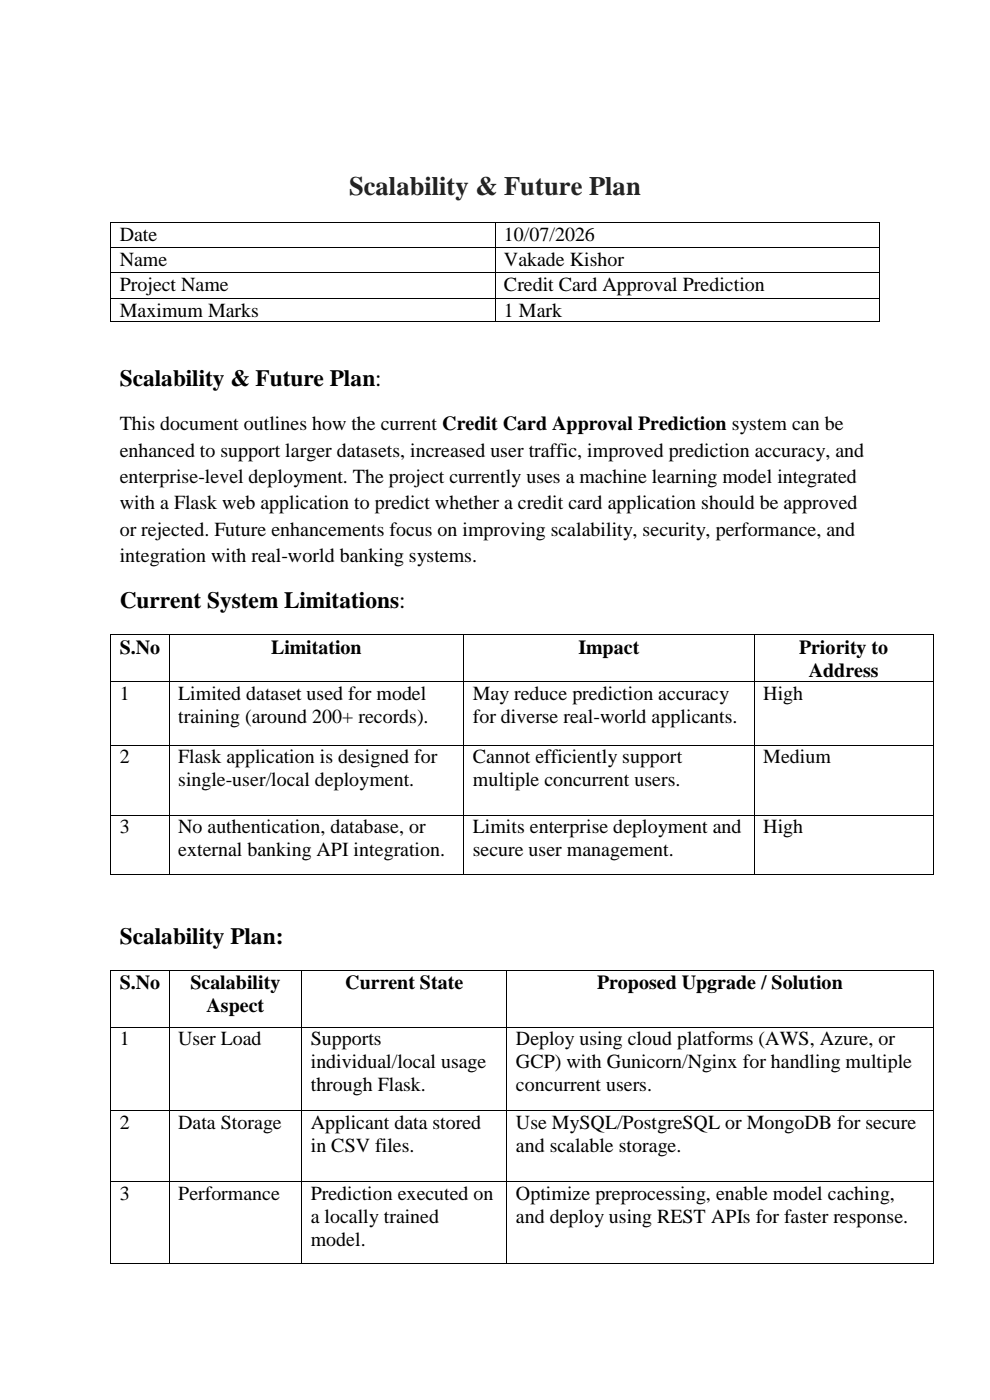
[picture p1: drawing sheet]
<svg xmlns="http://www.w3.org/2000/svg" width="210mm" height="297mm" viewBox="0 0 210 297" stroke-linecap="round" stroke-linejoin="round" font-family="sans-serif">
<defs><g id="words">
<text font-size="5.6" fill="#1f2328" x="74.1" y="41.4">Scalability &amp; Future Plan</text>
<g font-size="5">
<text x="25.4" y="81.8">Scalability &amp; Future Plan:</text>
<text x="25.4" y="129">Current System Limitations:</text>
<text x="25.4" y="200.3">Scalability Plan:</text>
</g>
<g font-size="4.2">
<text x="25.4" y="51.1">Date</text>
<text x="106.9" y="51.1">10/07/2026</text>
<text x="25.4" y="56.4">Name</text>
<text x="106.9" y="56.4">Vakade Kishor</text>
<text x="25.4" y="61.8">Project Name</text>
<text x="106.9" y="61.8">Credit Card Approval Prediction</text>
<text x="25.4" y="67.1">Maximum Marks</text>
<text x="106.9" y="67.1">1 Mark</text>
<text x="25.4" y="91.3">This document outlines how the current Credit Card Approval Prediction system can be</text>
<text x="25.4" y="96.9">enhanced to support larger datasets, increased user traffic, improved prediction accuracy, and</text>
<text x="25.4" y="102.5">enterprise-level deployment. The project currently uses a machine learning model integrated</text>
<text x="25.4" y="108.1">with a Flask web application to predict whether a credit card application should be approved</text>
<text x="25.4" y="113.7">or rejected. Future enhancements focus on improving scalability, security, performance, and</text>
<text x="25.4" y="119.3">integration with real-world banking systems.</text>
<text x="25.4" y="138.7">S.No</text>
<text x="57.5" y="138.7">Limitation</text>
<text x="122.7" y="138.7">Impact</text>
<text x="169.5" y="138.7">Priority to</text>
<text x="171.6" y="143.5">Address</text>
<text x="25.4" y="148.5">1</text>
<text x="37.8" y="148.5">Limited dataset used for model</text>
<text x="100.3" y="148.5">May reduce prediction accuracy</text>
<text x="161.9" y="148.5">High</text>
<text x="37.8" y="153.4">training (around 200+ records).</text>
<text x="100.3" y="153.4">for diverse real-world applicants.</text>
<text x="25.4" y="161.9">2</text>
<text x="37.8" y="161.9">Flask application is designed for</text>
<text x="100.3" y="161.9">Cannot efficiently support</text>
<text x="161.9" y="161.9">Medium</text>
<text x="37.8" y="166.8">single-user/local deployment.</text>
<text x="100.3" y="166.8">multiple concurrent users.</text>
<text x="25.4" y="176.8">3</text>
<text x="37.8" y="176.8">No authentication, database, or</text>
<text x="100.3" y="176.8">Limits enterprise deployment and</text>
<text x="161.9" y="176.8">High</text>
<text x="37.8" y="181.7">external banking API integration.</text>
<text x="100.3" y="181.7">secure user management.</text>
<text x="25.4" y="209.8">S.No</text>
<text x="40.4" y="209.8">Scalability</text>
<text x="73.3" y="209.8">Current State</text>
<text x="126.7" y="209.8">Proposed Upgrade / Solution</text>
<text x="43.8" y="214.7">Aspect</text>
<text x="25.4" y="221.8">1</text>
<text x="37.8" y="221.8">User Load</text>
<text x="65.9" y="221.8">Supports</text>
<text x="109.5" y="221.8">Deploy using cloud platforms (AWS, Azure, or</text>
<text x="65.9" y="226.6">individual/local usage</text>
<text x="109.5" y="226.6">GCP) with Gunicorn/Nginx for handling multiple</text>
<text x="65.9" y="231.5">through Flask.</text>
<text x="109.5" y="231.5">concurrent users.</text>
<text x="25.4" y="239.5">2</text>
<text x="37.8" y="239.5">Data Storage</text>
<text x="65.9" y="239.5">Applicant data stored</text>
<text x="109.5" y="239.5">Use MySQL/PostgreSQL or MongoDB for secure</text>
<text x="65.9" y="244.4">in CSV files.</text>
<text x="109.5" y="244.4">and scalable storage.</text>
<text x="25.4" y="254.5">3</text>
<text x="37.8" y="254.5">Performance</text>
<text x="65.9" y="254.5">Prediction executed on</text>
<text x="109.5" y="254.5">Optimize preprocessing, enable model caching,</text>
<text x="65.9" y="259.4">a locally trained</text>
<text x="109.5" y="259.4">and deploy using REST APIs for faster response.</text>
<text x="65.9" y="264.2">model.</text>
</g>
</g></defs>
<g fill="#000">
<path d="M23.4 47.2h.2v.1h-.2z" fill-rule="evenodd"/>
<path d="M23.4 47.2h.2v.1h-.2z" fill-rule="evenodd"/>
<path d="M23.4 52.4h.2v.2h-.2z" fill-rule="evenodd"/>
<path d="M23.4 57.8h.2v.2h-.2z" fill-rule="evenodd"/>
<path d="M104.9 47.2h.2v.1h-.2z" fill-rule="evenodd"/>
<path d="M104.9 52.4h.2v.2h-.2z" fill-rule="evenodd"/>
<path d="M104.9 57.8h.2v.2h-.2z" fill-rule="evenodd"/>
<path d="M186.5 47.2h.1v.1h-.1z" fill-rule="evenodd"/>
<path d="M186.5 47.2h.1v.1h-.1z" fill-rule="evenodd"/>
<path d="M186.5 52.4h.1v.2h-.1z" fill-rule="evenodd"/>
<path d="M186.5 57.8h.1v.2h-.1z" fill-rule="evenodd"/>
<path d="M23.4 63.2h.2v.1h-.2z" fill-rule="evenodd"/>
<path d="M23.4 68.2h.2v.2h-.2z" fill-rule="evenodd"/>
<path d="M23.4 68.2h.2v.2h-.2z" fill-rule="evenodd"/>
<path d="M104.9 63.2h.2v.1h-.2z" fill-rule="evenodd"/>
<path d="M104.9 68.2h.2v.2h-.2z" fill-rule="evenodd"/>
<path d="M186.5 63.2h.1v.1h-.1z" fill-rule="evenodd"/>
<path d="M186.5 68.2h.1v.2h-.1z" fill-rule="evenodd"/>
<path d="M186.5 68.2h.1v.2h-.1z" fill-rule="evenodd"/>
<path d="M23.4 134.6h.2v.2h-.2z" fill-rule="evenodd"/>
<path d="M23.4 134.6h.2v.2h-.2z" fill-rule="evenodd"/>
<path d="M35.8 134.6h.2v.2h-.2z" fill-rule="evenodd"/>
<path d="M98.3 134.6h.2v.2h-.2z" fill-rule="evenodd"/>
<path d="M159.9 134.6h.2v.2h-.2z" fill-rule="evenodd"/>
<path d="M197.9 134.6h.1v.2h-.1z" fill-rule="evenodd"/>
<path d="M197.9 134.6h.1v.2h-.1z" fill-rule="evenodd"/>
<path d="M23.4 144.5h.2v.2h-.2z" fill-rule="evenodd"/>
<path d="M23.4 158h.2v.1h-.2z" fill-rule="evenodd"/>
<path d="M35.8 144.5h.2v.2h-.2z" fill-rule="evenodd"/>
<path d="M35.8 158h.2v.1h-.2z" fill-rule="evenodd"/>
<path d="M98.3 144.5h.2v.2h-.2z" fill-rule="evenodd"/>
<path d="M98.3 158h.2v.1h-.2z" fill-rule="evenodd"/>
<path d="M159.9 144.5h.2v.2h-.2z" fill-rule="evenodd"/>
<path d="M159.9 158h.2v.1h-.2z" fill-rule="evenodd"/>
<path d="M197.9 144.5h.1v.2h-.1z" fill-rule="evenodd"/>
<path d="M197.9 158h.1v.1h-.1z" fill-rule="evenodd"/>
<path d="M23.4 172.8h.2v.2h-.2z" fill-rule="evenodd"/>
<path d="M35.8 172.8h.2v.2h-.2z" fill-rule="evenodd"/>
<path d="M98.3 172.8h.2v.2h-.2z" fill-rule="evenodd"/>
<path d="M159.9 172.8h.2v.2h-.2z" fill-rule="evenodd"/>
<path d="M197.9 172.8h.1v.2h-.1z" fill-rule="evenodd"/>
<path d="M23.4 185.4h.2v.2h-.2z" fill-rule="evenodd"/>
<path d="M23.4 185.4h.2v.2h-.2z" fill-rule="evenodd"/>
<path d="M35.8 185.4h.2v.2h-.2z" fill-rule="evenodd"/>
<path d="M98.3 185.4h.2v.2h-.2z" fill-rule="evenodd"/>
<path d="M159.9 185.4h.2v.2h-.2z" fill-rule="evenodd"/>
<path d="M197.9 185.4h.1v.2h-.1z" fill-rule="evenodd"/>
<path d="M197.9 185.4h.1v.2h-.1z" fill-rule="evenodd"/>
<path d="M23.4 205.7h.2v.2h-.2z" fill-rule="evenodd"/>
<path d="M23.4 205.7h.2v.2h-.2z" fill-rule="evenodd"/>
<path d="M23.4 217.8h.2v.2h-.2z" fill-rule="evenodd"/>
<path d="M35.8 205.7h.2v.2h-.2z" fill-rule="evenodd"/>
<path d="M35.8 217.8h.2v.2h-.2z" fill-rule="evenodd"/>
<path d="M63.9 205.7h.2v.2h-.2z" fill-rule="evenodd"/>
<path d="M63.9 217.8h.2v.2h-.2z" fill-rule="evenodd"/>
<path d="M107.5 205.7h.1v.2h-.1z" fill-rule="evenodd"/>
<path d="M107.5 217.8h.1v.2h-.1z" fill-rule="evenodd"/>
<path d="M197.9 205.7h.1v.2h-.1z" fill-rule="evenodd"/>
<path d="M197.9 205.7h.1v.2h-.1z" fill-rule="evenodd"/>
<path d="M197.9 217.8h.1v.2h-.1z" fill-rule="evenodd"/>
<path d="M23.4 235.5h.2v.2h-.2z" fill-rule="evenodd"/>
<path d="M35.8 235.5h.2v.2h-.2z" fill-rule="evenodd"/>
<path d="M63.9 235.5h.2v.2h-.2z" fill-rule="evenodd"/>
<path d="M107.5 235.5h.1v.2h-.1z" fill-rule="evenodd"/>
<path d="M197.9 235.5h.1v.2h-.1z" fill-rule="evenodd"/>
<path d="M23.4 250.5h.2v.2h-.2z" fill-rule="evenodd"/>
<path d="M35.8 250.5h.2v.2h-.2z" fill-rule="evenodd"/>
<path d="M63.9 250.5h.2v.2h-.2z" fill-rule="evenodd"/>
<path d="M107.5 250.5h.1v.2h-.1z" fill-rule="evenodd"/>
<path d="M197.9 250.5h.1v.2h-.1z" fill-rule="evenodd"/>
<path d="M23.4 268h.2v.1h-.2z" fill-rule="evenodd"/>
<path d="M23.4 268h.2v.1h-.2z" fill-rule="evenodd"/>
<path d="M35.8 268h.2v.1h-.2z" fill-rule="evenodd"/>
<path d="M63.9 268h.2v.1h-.2z" fill-rule="evenodd"/>
<path d="M107.5 268h.1v.1h-.1z" fill-rule="evenodd"/>
<path d="M197.9 268h.1v.1h-.1z" fill-rule="evenodd"/>
<path d="M197.9 268h.1v.1h-.1z" fill-rule="evenodd"/>
</g>
<g fill="none" stroke="#000" stroke-width=".21">
<path d="M23.5 47.3v5.1M23.5 52.6v5.2M23.5 58v5.2M23.6 47.3h81.3M23.6 52.5h81.3M23.6 57.9h81.3M105 47.3v5.1M105 52.6v5.2M105 58v5.2M105.1 47.3h81.4M105.1 52.5h81.4M105.1 57.9h81.4"/>
<path d="M186.6 47.3v5.1M186.6 52.6v5.2M186.6 58v5.2M23.5 63.3v4.9M23.6 63.3h81.3M23.6 68.3h81.3M105 63.3v4.9M105.1 63.3h81.4M105.1 68.3h81.4M186.6 63.3v4.9M23.5 134.8v9.7M23.6 134.7h12.2"/>
<path d="M35.9 134.8v9.7M36 134.7h62.3M98.4 134.8v9.7M98.5 134.7h61.4M160 134.8v9.7M160.1 134.7h37.8M198 134.8v9.7M23.5 144.7v13.3M23.5 158.1v14.7M23.6 144.6h12.2M23.6 158.1h12.2M35.9 144.7v13.3"/>
<path d="M35.9 158.1v14.7M36 144.6h62.3M36 158.1h62.3M98.4 144.7v13.3M98.4 158.1v14.7M98.5 144.6h61.4M98.5 158.1h61.4M160 144.7v13.3M160 158.1v14.7M160.1 144.6h37.8M160.1 158.1h37.8M198 144.7v13.3"/>
<path d="M198 158.1v14.7M23.5 173v12.4M23.6 172.9h12.2M35.9 173v12.4M36 172.9h62.3M98.4 173v12.4M98.5 172.9h61.4M160 173v12.4M160.1 172.9h37.8M198 173v12.4M23.6 185.5h12.2M36 185.5h62.3"/>
<path d="M98.5 185.5h61.4M160.1 185.5h37.8M23.5 205.9v11.9M23.5 218v17.5M23.6 205.8h12.2M23.6 217.9h12.2M35.9 205.9v11.9M35.9 218v17.5M36 205.8h27.9M36 217.9h27.9M64 205.9v11.9M64 218v17.5"/>
<path d="M64.1 205.8h43.4M64.1 217.9h43.4M107.6 205.9v11.9M107.6 218v17.5M107.6 205.8h90.3M107.6 217.9h90.3M198 205.9v11.9M198 218v17.5M23.5 235.7v14.8M23.6 235.6h12.2M35.9 235.7v14.8M36 235.6h27.9"/>
<path d="M64 235.7v14.8M64.1 235.6h43.4M107.6 235.7v14.8M107.6 235.6h90.3M198 235.7v14.8M23.5 250.7v17.3M23.6 250.6h12.2M35.9 250.7v17.3M36 250.6h27.9M64 250.7v17.3M64.1 250.6h43.4M107.6 250.7v17.3"/>
<path d="M107.6 250.6h90.3M198 250.7v17.3M23.6 268.1h12.2M36 268.1h27.9M64.1 268.1h43.4M107.6 268.1h90.3"/>
</g>
<use href="#words"/>
</svg>
